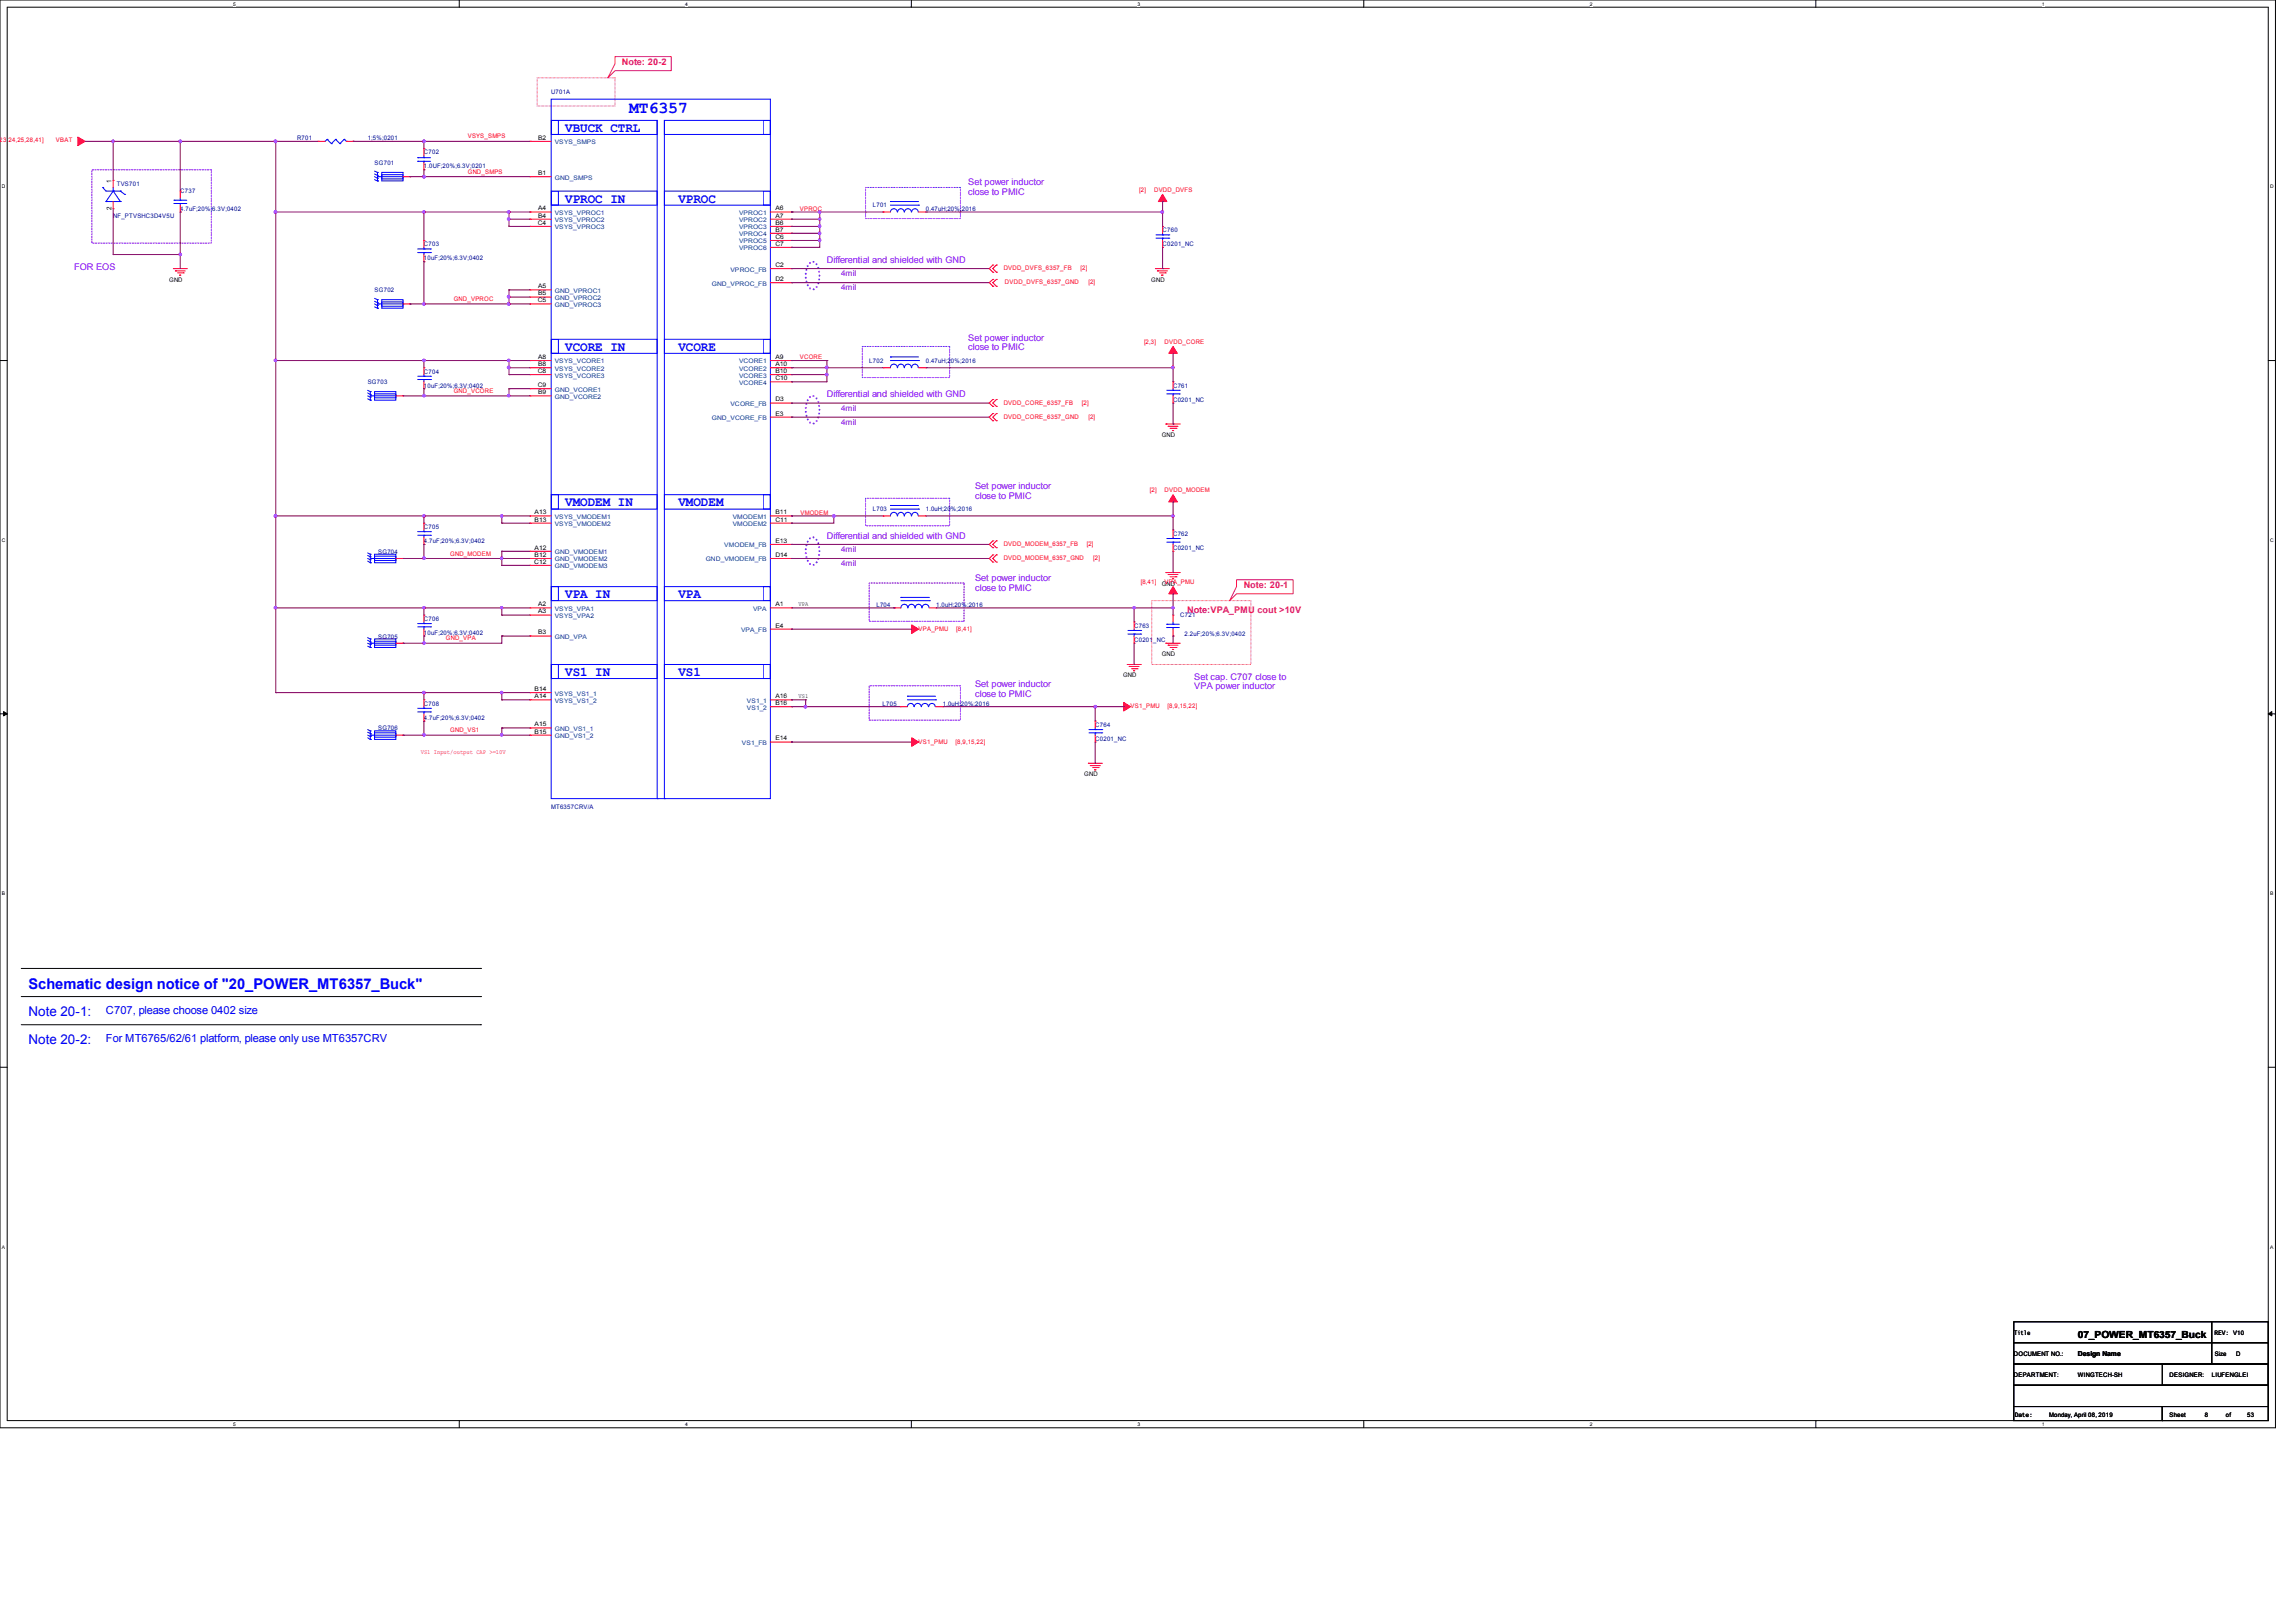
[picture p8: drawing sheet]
<svg xmlns="http://www.w3.org/2000/svg" width="297mm" height="210mm" viewBox="0 0 297 210" stroke-linecap="round" stroke-linejoin="round" font-family="sans-serif">
<defs><g id="words">
<text font-size="2.2" fill="#00f" x="81.4" y="14.6">MT6357</text>
<text font-size="1.9" fill="#00f" x="3.7" y="128">Schematic design notice of &quot;20_POWER_MT6357_Buck&quot;</text>
<g font-size="1.7" fill="#00f">
<text x="73.1" y="17.1">VBUCK CTRL</text>
<text x="73.1" y="26.2">VPROC IN</text>
<text x="87.8" y="26.2">VPROC</text>
<text x="73.1" y="45.4">VCORE IN</text>
<text x="87.8" y="45.4">VCORE</text>
<text x="73.1" y="65.5">VMODEM IN</text>
<text x="87.8" y="65.5">VMODEM</text>
<text x="73.1" y="77.4">VPA IN</text>
<text x="87.8" y="77.4">VPA</text>
<text x="73.1" y="87.5">VS1 IN</text>
<text x="87.8" y="87.5">VS1</text>
<text x="3.7" y="131.5">Note 20-1:</text>
<text x="3.7" y="135.1">Note 20-2:</text>
</g>
<g font-size="1.4" fill="#00f">
<text x="13.7" y="131.2">C707, please choose 0402 size</text>
<text x="13.7" y="134.9">For MT6765/62/61 platform, please only use MT6357CRV</text>
</g>
<text font-size="1.3" x="268.9" y="173.1">07_POWER_MT6357_Buck</text>
<g font-size="1.2" fill="#ff0080">
<text x="80.5" y="8.4">Note: 20-2</text>
<text x="160.9" y="76.1">Note: 20-1</text>
<text x="153.6" y="79.3">Note:VPA_PMU cout &gt;10V</text>
</g>
<g font-size="1.2" fill="#8000ff">
<text x="125.3" y="24">Set power inductor</text>
<text x="125.3" y="25.2">close to PMIC</text>
<text x="9.6" y="35">FOR EOS</text>
<text x="107" y="34">Differential and shielded with GND</text>
<text x="125.3" y="44.1">Set power inductor</text>
<text x="125.3" y="45.3">close to PMIC</text>
<text x="107" y="51.4">Differential and shielded with GND</text>
<text x="126.2" y="63.3">Set power inductor</text>
<text x="126.2" y="64.5">close to PMIC</text>
<text x="107" y="69.7">Differential and shielded with GND</text>
<text x="126.2" y="75.2">Set power inductor</text>
<text x="126.2" y="76.4">close to PMIC</text>
<text x="126.2" y="88.9">Set power inductor</text>
<text x="154.6" y="88">Set cap. C707 close to</text>
<text x="154.6" y="89.2">VPA power inductor</text>
<text x="126.2" y="90.1">close to PMIC</text>
</g>
<g font-size="1.1" fill="#8000ff">
<text x="108.8" y="35.7">4mil</text>
<text x="108.8" y="37.5">4mil</text>
<text x="108.8" y="53.1">4mil</text>
<text x="108.8" y="54.9">4mil</text>
<text x="108.8" y="71.4">4mil</text>
<text x="108.8" y="73.2">4mil</text>
</g>
<g font-size=".9">
<text x="14.4" y="23.6" transform="rotate(-90 14.4 23.6)">1</text>
<text x="14.4" y="27.2" transform="rotate(-90 14.4 27.2)">2</text>
<text x="268.9" y="175.5">Design Name</text>
</g>
<g font-size=".8" fill="#f00">
<text x="60.5" y="17.9">VSYS_SMPS</text>
<text x="-.7" y="18.4">2,23,24,25,28,41]</text>
<text x="7.2" y="18.4">VBAT</text>
<text x="60.5" y="22.5">GND_SMPS</text>
<text x="103.5" y="27.3">VPROC</text>
<text x="147.4" y="24.8">[2]</text>
<text x="149.4" y="24.8">DVDD_DVFS</text>
<text x="129.9" y="35">DVDD_DVFS_6357_FB</text>
<text x="139.8" y="35">[2]</text>
<text x="58.7" y="38.9">GND_VPROC</text>
<text x="130.1" y="36.8">DVDD_DVFS_6357_GND</text>
<text x="140.9" y="36.8">[2]</text>
<text x="103.5" y="46.5">VCORE</text>
<text x="148" y="44.5">[2,3]</text>
<text x="150.7" y="44.5">DVDD_CORE</text>
<text x="58.7" y="50.8">GND_VCORE</text>
<text x="129.9" y="52.4">DVDD_CORE_6357_FB</text>
<text x="140" y="52.4">[2]</text>
<text x="129.9" y="54.2">DVDD_CORE_6357_GND</text>
<text x="140.9" y="54.2">[2]</text>
<text x="148.8" y="63.7">[2]</text>
<text x="150.7" y="63.7">DVDD_MODEM</text>
<text x="58.3" y="71.9">GND_MODEM</text>
<text x="103.6" y="66.6">VMODEM</text>
<text x="129.9" y="70.7">DVDD_MODEM_6357_FB</text>
<text x="140.6" y="70.7">[2]</text>
<text x="129.9" y="72.5">DVDD_MODEM_6357_GND</text>
<text x="141.5" y="72.5">[2]</text>
<text x="147.6" y="75.6">[8,41]</text>
<text x="150.7" y="75.6">VPA_PMU</text>
<text x="57.7" y="82.8">GND_VPA</text>
<text x="118.9" y="81.6">VPA_PMU</text>
<text x="123.7" y="81.6">[8,41]</text>
<text x="58.3" y="94.7">GND_VS1</text>
<text x="146.3" y="91.7">VS1_PMU</text>
<text x="151.1" y="91.7">[8,9,15,22]</text>
<text x="54.4" y="97.6">VS1 Input/output CAP &gt;=10V</text>
<text x="118.9" y="96.2">VS1_PMU</text>
<text x="123.7" y="96.2">[8,9,15,22]</text>
</g>
<g font-size=".8" fill="#000080">
<text x="71.3" y="12.2">U701A</text>
<text x="38.4" y="18.2">R701</text>
<text x="47.6" y="18.2">1;5%;0201</text>
<text x="48.5" y="21.3">SG701</text>
<text x="54.9" y="20">C702</text>
<text x="54.9" y="21.8">1.0UF;20%;6.3V;0201</text>
<text x="14.6" y="28.2">NF_PTVSHC3D4V5U</text>
<text x="15.1" y="24.1">TVS701</text>
<text x="23.3" y="25">C737</text>
<text x="23.3" y="27.3">4.7uF;20%;6.3V;0402</text>
<text x="113" y="26.8">L701</text>
<text x="119.8" y="27.3">0.47uH;20%;2016</text>
<text x="54.9" y="31.9">C703</text>
<text x="54.9" y="33.7">10uF;20%;6.3V;0402</text>
<text x="150.5" y="30.1">C760</text>
<text x="150.5" y="31.9">C0201_NC</text>
<text x="48.5" y="37.8">SG702</text>
<text x="112.5" y="46.9">L702</text>
<text x="119.8" y="46.9">0.47uH;20%;2016</text>
<text x="47.6" y="49.7">SG703</text>
<text x="54.9" y="48.3">C704</text>
<text x="54.9" y="50.2">10uF;20%;6.3V;0402</text>
<text x="151.8" y="50.2">C761</text>
<text x="151.8" y="52">C0201_NC</text>
<text x="48.9" y="71.6">SG704</text>
<text x="54.9" y="68.5">C705</text>
<text x="54.9" y="70.3">4.7uF;20%;6.3V;0402</text>
<text x="113" y="66.2">L703</text>
<text x="119.8" y="66.2">1.0uH;20%;2016</text>
<text x="151.8" y="69.3">C762</text>
<text x="151.8" y="71.2">C0201_NC</text>
<text x="48.9" y="82.6">SG705</text>
<text x="54.9" y="80.3">C706</text>
<text x="54.9" y="82.2">10uF;20%;6.3V;0402</text>
<text x="113.4" y="78.5">L704</text>
<text x="121.2" y="78.5">1.0uH;20%;2016</text>
<text x="146.8" y="81.2">C763</text>
<text x="146.8" y="83.1">C0201_NC</text>
<text x="152.7" y="79.9">C721</text>
<text x="153.3" y="82.3">2.2uF;20%;6.3V;0402</text>
<text x="48.9" y="94.5">SG706</text>
<text x="54.9" y="91.3">C708</text>
<text x="54.9" y="93.1">4.7uF;20%;6.3V;0402</text>
<text x="114.2" y="91.3">L705</text>
<text x="122" y="91.3">1.0uH;20%;2016</text>
<text x="141.7" y="95.9">C0201_NC</text>
<text x="141.7" y="94.1">C764</text>
<text x="71.3" y="104.6">MT6357CRV/A</text>
</g>
<g font-size=".8">
<text x="69.6" y="18.1">B2</text>
<text x="69.6" y="22.6">B1</text>
<text x="69.6" y="29.1">C4</text>
<text x="69.6" y="27.2">A4</text>
<text x="69.6" y="28.2">B4</text>
<text x="100.3" y="27.2">A6</text>
<text x="100.3" y="28.2">A7</text>
<text x="100.3" y="29.1">B6</text>
<text x="100.3" y="30">B7</text>
<text x="100.3" y="34.5">C2</text>
<text x="100.3" y="30.9">C6</text>
<text x="100.3" y="31.8">C7</text>
<text x="21.9" y="36.4">GND</text>
<text x="69.6" y="39.1">C5</text>
<text x="69.6" y="37.3">A5</text>
<text x="69.6" y="38.2">B5</text>
<text x="100.3" y="36.4">D2</text>
<text x="149" y="36.4">GND</text>
<text x="69.6" y="46.4">A8</text>
<text x="69.6" y="47.4">B8</text>
<text x="100.3" y="46.4">A9</text>
<text x="100.3" y="47.4">A10</text>
<text x="69.6" y="50.1">C9</text>
<text x="69.6" y="48.3">C8</text>
<text x="69.6" y="51">B9</text>
<text x="100.3" y="53.8">E3</text>
<text x="100.3" y="51.9">D3</text>
<text x="100.3" y="48.3">B10</text>
<text x="100.3" y="49.2">C10</text>
<text x="150.3" y="56.6">GND</text>
<text x="69.2" y="71.1">A12</text>
<text x="69.2" y="66.5">A13</text>
<text x="69.2" y="67.5">B13</text>
<text x="100.3" y="70.2">E13</text>
<text x="100.3" y="66.5">B11</text>
<text x="100.3" y="67.5">C11</text>
<text x="69.1" y="72.9">C12</text>
<text x="69.2" y="72.1">B12</text>
<text x="100.3" y="72.1">D14</text>
<text x="150.3" y="75.8">GND</text>
<text x="69.6" y="82.1">B3</text>
<text x="69.6" y="78.4">A2</text>
<text x="69.6" y="79.4">A3</text>
<text x="100.3" y="78.4">A1</text>
<text x="100.3" y="81.2">E4</text>
<text x="103.4" y="78.4">VPA</text>
<text x="69.2" y="89.4">B14</text>
<text x="145.3" y="87.6">GND</text>
<text x="150.3" y="84.9">GND</text>
<text x="69.2" y="90.3">A14</text>
<text x="69.2" y="94">A15</text>
<text x="69.2" y="94.9">B15</text>
<text x="100.3" y="90.3">A16</text>
<text x="100.3" y="95.8">E14</text>
<text x="100.3" y="91.2">B16</text>
<text x="103.4" y="90.3">VS1</text>
<text x="140.3" y="100.5">GND</text>
<text x="260.6" y="172.7">Title</text>
<text x="286.6" y="172.7">REV: V10</text>
<text x="260.6" y="175.4">DOCUMENT NO.:</text>
<text x="260.6" y="178.2">DEPARTMENT:</text>
<text x="268.9" y="178.2">WINGTECH-SH</text>
<text x="280.8" y="178.2">DESIGNER:</text>
<text x="286.2" y="178.2">LIUFENGLEI</text>
<text x="286.6" y="175.4">Size</text>
<text x="289.4" y="175.4">D</text>
<text x="260.7" y="183.3">Date:</text>
<text x="265.2" y="183.3">Monday, April 08, 2019</text>
<text x="280.8" y="183.3">Sheet</text>
<text x="285.3" y="183.3">8</text>
<text x="288.1" y="183.3">of</text>
<text x="290.8" y="183.3">53</text>
</g>
<g font-size=".8" fill="#004080">
<text x="71.8" y="18.7">VSYS_SMPS</text>
<text x="71.8" y="23.2">GND_SMPS</text>
<text x="71.8" y="27.8">VSYS_VPROC1</text>
<text x="71.8" y="28.7">VSYS_VPROC2</text>
<text x="71.8" y="29.7">VSYS_VPROC3</text>
<text x="95.6" y="27.8">VPROC1</text>
<text x="95.6" y="28.7">VPROC2</text>
<text x="95.6" y="29.7">VPROC3</text>
<text x="94.5" y="35.1">VPROC_FB</text>
<text x="95.6" y="30.6">VPROC4</text>
<text x="95.6" y="31.5">VPROC5</text>
<text x="95.6" y="32.4">VPROC6</text>
<text x="71.8" y="37.9">GND_VPROC1</text>
<text x="71.8" y="38.8">GND_VPROC2</text>
<text x="71.8" y="39.7">GND_VPROC3</text>
<text x="92.1" y="37">GND_VPROC_FB</text>
<text x="71.8" y="47">VSYS_VCORE1</text>
<text x="71.8" y="48">VSYS_VCORE2</text>
<text x="95.6" y="47">VCORE1</text>
<text x="95.6" y="48">VCORE2</text>
<text x="71.8" y="51.6">GND_VCORE2</text>
<text x="71.8" y="50.7">GND_VCORE1</text>
<text x="71.8" y="48.9">VSYS_VCORE3</text>
<text x="94.5" y="52.5">VCORE_FB</text>
<text x="95.6" y="48.9">VCORE3</text>
<text x="95.6" y="49.8">VCORE4</text>
<text x="92.1" y="54.4">GND_VCORE_FB</text>
<text x="71.8" y="67.1">VSYS_VMODEM1</text>
<text x="71.8" y="71.7">GND_VMODEM1</text>
<text x="71.8" y="68.1">VSYS_VMODEM2</text>
<text x="93.7" y="70.8">VMODEM_FB</text>
<text x="94.8" y="67.1">VMODEM1</text>
<text x="94.8" y="68.1">VMODEM2</text>
<text x="71.8" y="72.6">GND_VMODEM2</text>
<text x="71.8" y="73.5">GND_VMODEM3</text>
<text x="91.3" y="72.6">GND_VMODEM_FB</text>
<text x="71.8" y="79">VSYS_VPA1</text>
<text x="71.8" y="82.7">GND_VPA</text>
<text x="71.8" y="80">VSYS_VPA2</text>
<text x="95.9" y="81.8">VPA_FB</text>
<text x="97.5" y="79">VPA</text>
<text x="71.8" y="90.9">VSYS_VS1_2</text>
<text x="71.8" y="90">VSYS_VS1_1</text>
<text x="71.8" y="94.6">GND_VS1_1</text>
<text x="71.8" y="95.5">GND_VS1_2</text>
<text x="96.7" y="90.9">VS1_1</text>
<text x="96.7" y="91.8">VS1_2</text>
<text x="96" y="96.4">VS1_FB</text>
</g>
<g font-size=".6">
<text x="30.2" y=".7">5</text>
<text x="88.7" y=".7">4</text>
<text x="147.2" y=".7">3</text>
<text x="205.7" y=".7">2</text>
<text x="264.2" y=".7">1</text>
<text x=".3" y="24.4">D</text>
<text x="293.8" y="24.4">D</text>
<text x=".3" y="70.1">C</text>
<text x="293.8" y="70.1">C</text>
<text x=".3" y="115.8">B</text>
<text x="293.8" y="115.8">B</text>
<text x=".3" y="161.5">A</text>
<text x="293.8" y="161.5">A</text>
<text x="30.2" y="184.5">5</text>
<text x="88.7" y="184.5">4</text>
<text x="147.2" y="184.5">3</text>
<text x="205.7" y="184.5">2</text>
<text x="264.2" y="184.5">1</text>
</g>
</g></defs>
<path d="M0 0h294.5v184.7h-294.5zM.9 .9h292.6v182.9h-292.6z" fill="none" stroke="#000" stroke-width=".13"/>
<g fill="#fff">
<path d="M30.2 .1h.3v.7h-.3z"/>
<path d="M30.2 183.9h.3v.8h-.3z"/>
</g>
<path d="M59.4 0v.9M59.4 183.8v.9" fill="none" stroke="#000" stroke-width=".13"/>
<g fill="#fff">
<path d="M88.7 .1h.3v.7h-.3z"/>
<path d="M88.7 183.9h.3v.8h-.3z"/>
</g>
<path d="M117.9 0v.9M117.9 183.8v.9" fill="none" stroke="#000" stroke-width=".13"/>
<g fill="#fff">
<path d="M147.2 .1h.3v.7h-.3z"/>
<path d="M147.2 183.9h.3v.8h-.3z"/>
</g>
<path d="M176.5 0v.9M176.5 183.8v.9" fill="none" stroke="#000" stroke-width=".13"/>
<g fill="#fff">
<path d="M205.7 .1h.4v.7h-.4z"/>
<path d="M205.7 183.9h.4v.8h-.4z"/>
</g>
<path d="M235 0v.9M235 183.8v.9" fill="none" stroke="#000" stroke-width=".13"/>
<g fill="#fff">
<path d="M264.2 .1h.4v.7h-.4z"/>
<path d="M264.2 183.9h.4v.8h-.4z"/>
<path d="M.3 23.8h.4v.7h-.4z"/>
<path d="M293.8 23.8h.5v.7h-.5z"/>
<path d="M.3 69.5h.4v.7h-.4z"/>
<path d="M293.8 69.5h.5v.7h-.5z"/>
</g>
<path d="M0 46.7h.9M293.5 46.7h1" fill="none" stroke="#000" stroke-width=".13"/>
<g fill="#fff">
<path d="M.3 115.2h.4v.8h-.4z"/>
<path d="M293.8 115.2h.4v.8h-.4z"/>
</g>
<path d="M0 92.4h.9M293.5 92.4h1" fill="none" stroke="#000" stroke-width=".13"/>
<path d="M.5 92.1l.4 .3-.4 .2zM293.5 92.4l.5-.3v.5z" fill="#000" stroke="#000" stroke-width=".13"/>
<g fill="#fff">
<path d="M.3 161h.3v.7h-.3z"/>
<path d="M293.8 161h.4v.7h-.4z"/>
</g>
<g fill="none" stroke="#000" stroke-width=".13">
<path d="M0 138.1h.9M2.8 128.9h59.4M2.8 125.3h59.4M2.8 132.6h59.4M62.2 128.9h.1M62.2 125.3h.1M62.2 132.6h.1M293.5 138.1h1M260.6 171h25.6v2.7h-25.6zM260.6 173.7h25.6v2.8h-25.6zM260.6 179.2h32.9v2.8h-32.9zM260.6 176.5h32.9v2.7h-32.9z"/>
<path d="M279.8 176.5h13.7v2.7h-13.7zM286.2 171h7.3v2.7h-7.3zM286.2 173.7h7.3v2.8h-7.3zM260.6 182h19.2v1.8h-19.2zM279.8 182h13.7v1.8h-13.7z"/>
</g>
<path d="M11.9 22h15.4v9.5h-15.4zM112 24.3h12.3v4h-12.3zM111.6 44.8h11.3v4.1h-11.3zM112 64.5h10.9v3.5h-10.9zM112.5 75.4h12.3v5h-12.3zM112.5 88.7h11.8v4.5h-11.8z" fill="none" stroke="#8000ff" stroke-width=".13" stroke-dasharray=".2 .2"/>
<path d="M104.9 34l.3-.1a1.25 1.25 0 0 1 .8 1.2 2.65 2.65 0 0 1-.6 2.3l-.2 .1a1.25 1.25 0 0 1-.9-1.3 2.65 2.65 0 0 1 .6-2.2zM104.9 51.3l.3-.1a1.25 1.25 0 0 1 .8 1.3 2.65 2.65 0 0 1-.6 2.2l-.2 .1a1.25 1.25 0 0 1-.9-1.2 2.65 2.65 0 0 1 .6-2.3zM104.9 69.6l.3-.1a1.25 1.25 0 0 1 .8 1.2 2.65 2.65 0 0 1-.6 2.3l-.2 .1a1.25 1.25 0 0 1-.9-1.2 2.65 2.65 0 0 1 .6-2.3z" fill="none" stroke="#8000ff" stroke-width=".25" stroke-dasharray="0 .5"/>
<path d="M69.5 10.1h10.1v3.6h-10.1zM79.6 7.3h7.3v1.8h-7.3l-.9 1 .9-1.8zM149.1 77.7h12.8v8.3h-12.8zM160 75h7.3v1.8h-7.3l-.9 .9 .9-1.8z" fill="none" stroke="#ff0080" stroke-width=".13"/>
<g fill="none" stroke="#f00" stroke-width=".13">
<path d="M41.1 18.3h1M41.1 18.3h.1M44.8 18.3h.9M45.7 18.3h.1M54.9 19.2h.1M54.9 19.2v1M68.6 18.3h.1M68.6 18.3h2.7M14.6 23.3h.1M14.6 27h.1M14.6 23.3v1M14.6 26.1v.9"/>
<path d="M22.4 34.8h.1M22.4 34.8h1.9M22.7 35.1h1.3M22.7 35.1h.1M23 35.3h.7M23.2 35.6h.1M23.2 35.6h.2M23.3 27.4h.1M23.3 24.7h.1M23.3 24.7v.9M23.3 26.5v.9M23.7 35.3h.1"/>
<path d="M52.2 22.9h.8M52.2 39.3h.8M53 22.9h.1M53 39.3h.1M54.9 22h.1M54.9 31.1h.1M54.9 33.9h.1M54.9 21v1M54.9 31.1v.9M54.9 32.9v1M68.6 27.4h.1M68.6 28.4h.1"/>
<path d="M68.6 37.5h.1M68.6 38.4h.1M68.6 22.9h.1M68.6 39.3h.1M68.6 29.3h.1M68.6 27.4h2.7M68.6 28.4h2.7M68.6 37.5h2.7M68.6 38.4h2.7M68.6 22.9h2.7M68.6 29.3h2.7M68.6 39.3h2.7"/>
<path d="M99.7 34.8h2.7M99.7 27.4h2.7M99.7 28.4h2.7M99.7 36.6h2.7M99.7 29.3h2.7M99.7 30.2h2.7M99.7 31.1h2.7M99.7 32h2.7M102.4 27.4h.1M102.4 28.4h.1M102.4 34.8h.1M102.4 36.6h.1"/>
<path d="M102.4 29.3h.1M102.4 30.2h.1M102.4 31.1h.1M102.4 32h.1M114.3 27.4h.1M114.3 27.4h.9M118.9 27.4h.9M119.8 27.4h.1M128.5 34.3l-.5 .5 .5 .4M128.5 36.2l-.5 .4 .5 .4M128.5 34.3h.1M128.5 35.2h.1"/>
<path d="M128.5 36.2h.1M128.5 37h.1M128.9 35.2h.1M128.9 34.3h.1M128.9 37h.1M128.9 36.2h.1M128.9 34.3l-.4 .5 .4 .4M128.9 36.2l-.4 .4 .4 .4M149.5 34.8h.1M149.5 34.8h1.8M149.8 35.1h.1M149.8 35.1h1.3"/>
<path d="M150.1 35.3h.7M150.3 35.6h.1M150.3 35.6h.2M150.5 29.3h.1M150.5 32h.1M150.5 29.3v.9M150.5 31.1v.9M150.8 35.3h.1M51.2 51.2h1M52.2 51.2h.1M54.9 47.6h.1M54.9 50.3h.1"/>
<path d="M54.9 47.6v.9M54.9 49.4v.9M68.6 46.7h.1M68.6 47.6h.1M68.6 51.2h.1M68.6 50.3h.1M68.6 48.5h.1M68.6 46.7h2.7M68.6 47.6h2.7M68.6 51.2h2.7M68.6 50.3h2.7M68.6 48.5h2.7"/>
<path d="M99.7 46.7h2.7M99.7 47.6h2.7M99.7 52.2h2.7M99.7 54h2.7M99.7 48.5h2.7M99.7 49.4h2.7M102.4 46.7h.1M102.4 47.6h.1M102.4 52.2h.1M102.4 54h.1M102.4 48.5h.1M102.4 49.4h.1"/>
<path d="M114.3 47.6h.1M114.3 47.6h.9M118.9 47.6h.9M119.8 47.6h.1M128.5 51.7l-.5 .5 .5 .4M128.5 53.5l-.5 .5 .5 .4M128.5 51.7h.1M128.5 52.6h.1M128.5 53.5h.1M128.5 54.4h.1M128.9 52.6h.1M128.9 51.7h.1"/>
<path d="M128.9 54.4h.1M128.9 53.5h.1M128.9 51.7l-.4 .5 .4 .4M128.9 53.5l-.4 .5 .4 .4M150.9 54.9h1.8M150.9 54.9h.1M151.2 55.2h.1M151.2 55.2h1.2M151.4 55.4h.8M151.7 55.7h.1M151.7 55.7h.2M151.8 49.4h.1"/>
<path d="M151.8 52.2h.1M151.8 49.4v.9M151.8 51.2v1M152.2 55.4h.1M51.2 72.3h1M52.2 72.3h.1M54.9 79.6h.1M54.9 67.7h.1M54.9 70.4h.1M54.9 67.7v.9M54.9 69.5v.9M54.9 79.6v.9"/>
<path d="M68.6 66.8h.1M68.6 71.3h.1M68.6 78.7h.1M68.6 79.6h.1M68.6 72.3h.1M68.6 73.2h.1M68.6 67.7h.1M68.6 66.8h2.7M68.6 71.3h2.7M68.6 72.3h2.7M68.6 78.7h2.7M68.6 79.6h2.7"/>
<path d="M68.6 73.2h2.7M68.6 67.7h2.7M99.7 66.8h2.7M99.7 70.4h2.7M99.7 72.3h2.7M99.7 78.7h2.7M99.7 67.7h2.7M102.4 66.8h.1M102.4 70.4h.1M102.4 72.3h.1M102.4 78.7h.1M102.4 67.7h.1"/>
<path d="M114.3 66.8h.1M114.3 66.8h.9M115.7 78.7h.1M115.7 78.7h.9M118.9 66.8h.9M119.8 66.8h.1M120.3 78.7h.9M121.2 78.7h.1M128.5 70l-.5 .4 .5 .5M128.5 71.8l-.5 .5 .5 .4M128.5 70h.1M128.5 70.9h.1"/>
<path d="M128.5 71.8h.1M128.5 72.7h.1M128.9 70.9h.1M128.9 70h.1M128.9 72.7h.1M128.9 71.8h.1M128.9 70l-.4 .4 .4 .5M128.9 71.8l-.4 .5 .4 .4M150.9 74.1h1.8M150.9 74.1h.1M151.2 74.3h.1M151.2 74.3h1.2"/>
<path d="M151.4 74.6h.8M151.7 74.9h.1M151.7 74.9h.2M151.8 68.6h.1M151.8 71.3h.1M151.8 79.6h.1M151.8 68.6v.9M151.8 70.4v.9M151.8 79.6v.9M152.2 74.6h.1M51.2 83.2h1M51.2 95.1h1"/>
<path d="M52.2 83.2h.1M52.2 95.1h.1M54.9 90.6h.1M54.9 93.3h.1M54.9 82.3h.1M54.9 81.4v.9M54.9 90.6v.8M54.9 92.4v.9M68.6 90.6h.1M68.6 82.3h.1M68.6 89.6h.1M68.6 94.2h.1"/>
<path d="M68.6 95.1h.1M68.6 90.6h2.7M68.6 82.3h2.7M68.6 89.6h2.7M68.6 94.2h2.7M68.6 95.1h2.7M99.7 91.4h2.7M99.7 81.4h2.7M99.7 90.6h2.7M99.7 96h2.7M102.4 81.4h.1M102.4 90.6h.1"/>
<path d="M102.4 96h.1M102.4 91.4h.1M116.5 91.4h.1M116.5 91.4h.9M121.1 91.4h.9M122 91.4h.1M140.8 98.8h.1M140.8 98.8h1.9M141.1 99.1h.1M141.1 99.1h1.3M141.4 99.3h.7M141.6 99.6h.1"/>
<path d="M141.6 99.6h.3M141.7 93.3h.1M141.7 96h.1M141.7 93.3v.9M141.7 95.1v.9M142.1 99.3h.1M145.9 86h.1M145.9 86h1.8M146.1 86.2h.1M146.1 86.2h1.3M146.4 86.5h.8M146.7 86.8h.1"/>
<path d="M146.7 86.8h.2M146.8 80.5h.1M146.8 83.2h.1M146.8 80.5v.9M146.8 82.3v.9M147.2 86.5h.1M150.9 83.2h1.8M150.9 83.2h.1M151.2 83.5h.1M151.2 83.5h1.2M151.4 83.8h.8M151.7 84h.1"/>
<path d="M151.7 84h.2M151.8 82.3h.1M151.8 81.4v.9M152.2 83.8h.1"/>
</g>
<g fill="#f00" stroke="#f00" stroke-width=".13">
<path d="M10.1 17.7l.9 .6-.9 .5z" fill-rule="evenodd"/>
<path d="M150.5 25.1l.5 1h-1.1z" fill-rule="evenodd"/>
<path d="M151.8 44.8l.6 .9h-1.1z" fill-rule="evenodd"/>
<path d="M151.8 64l.6 .9h-1.1z" fill-rule="evenodd"/>
<path d="M151.8 75.9l.6 .9h-1.1z" fill-rule="evenodd"/>
<path d="M145.4 90.9l.9 .5-.9 .6z" fill-rule="evenodd"/>
<path d="M118 95.5l.9 .5-.9 .6z" fill-rule="evenodd"/>
<path d="M118 80.9l.9 .5-.9 .6z" fill-rule="evenodd"/>
</g>
<g fill="none" stroke="#00f" stroke-width=".13">
<path d="M42.3 18l-.2 .3M42.3 18h.1M42.3 18l.6 .6M42.9 18.6h.1M43.4 18l-.5 .6M43.4 18h.1M43.4 18l.6 .6M44 18.6h.1M44.5 18h.1M44.5 18l.3 .3M44.5 18l-.5 .6M44.8 18.3h.1"/>
<path d="M71.3 15.6h1v1.8h-1zM71.3 15.6h13.7v1.8h-13.7zM71.3 12.8h28.4v90.5h-28.4zM85 15.6v87.7M86 15.6v87.7M86 15.6h13.7v1.8h-13.7zM98.8 15.6h.9v1.8h-.9zM13.3 24.3h.1M13.3 24.3l.4 .4h1.9M13.7 26.1h.1M13.7 26.1h1.9M14.6 24.7l1 1.4"/>
<path d="M14.6 24.7h.1M14.6 24.7l-.9 1.4M14.6 24.3v.4M15.6 26.1h.1M15.6 24.7h.1M15.6 24.7l.5 .4M16.1 25.1h.1M22.5 25.9h1.7M22.5 26.3h1.7M22.5 25.9h.1M22.5 26.3h.1M23.3 26.3h.1"/>
<path d="M23.3 25.9h.1M23.3 25.6v.3M23.3 26.3v.2M48.5 23.2l.4 .2M48.5 22.9l.4 .2M48.5 22.5l.4 .2M48.5 22.1l.4 .2M48.5 39.7l.4 .2M48.5 39.3l.4 .2M48.5 39l.4 .2M48.5 38.6l.4 .2M48.9 23.4h.1"/>
<path d="M48.9 23.1h.1M48.9 22.7h.1M48.9 22.3h.1M48.9 39.9h.1M48.9 39.5h.1M48.9 39.2h.1M48.9 38.8h.1M48.9 22.3v1.1M48.9 38.8v1.1M48.9 22.9h3.3M48.9 39.3h3.3M48.9 22.9h.1"/>
<path d="M48.9 39.3h.1M49.4 22.6h2.8v.6h-2.8zM49.4 22.3h2.8v1.1h-2.8zM49.4 39.1h2.8v.5h-2.8zM49.4 38.8h2.8v1.1h-2.8zM52.2 22.9h.1M52.2 39.3h.1M54.1 20.4h1.6M54.1 20.9h1.6M54.1 20.4h.1M54.1 20.9h.1M54.1 32.7h1.6"/>
<path d="M54.1 32.2h1.6M54.9 20.9h.1M54.9 20.4h.1M54.9 32.2h.1M54.9 32.7h.1M54.9 20.2v.2M54.9 20.9v.1M54.9 32v.2M54.9 32.7v.2M55.7 32.7h.1M55.7 32.2h.1M71.3 24.7h1v1.8h-1z"/>
<path d="M71.3 24.7h13.7v1.8h-13.7zM86 24.7h13.7v1.8h-13.7zM98.8 24.7h.9v1.8h-.9zM115.2 27.4a.45 .45 0 0 1 .5-.4 .45 .45 0 0 1 .4 .4M115.2 26.1h3.7M115.2 26.1h.1M115.2 26.5h3.7M116.2 27.4a.42 .42 0 0 1 .4-.4 .42 .42 0 0 1 .4 .4M117.1 27.4a.45 .45 0 0 1 .4-.4 .45 .45 0 0 1 .4 .4M118 27.4a.42 .42 0 0 1 .4-.4 .42 .42 0 0 1 .4 .4M118.9 26.5h.1M149.6 30.8h1.7"/>
<path d="M149.6 30.4h1.7M150.5 30.4h.1M150.5 30.8h.1M150.5 30.2v.2M150.5 30.8v.3M151.3 30.8h.1M151.3 30.4h.1M47.6 51.6l.3 .2M47.6 51.2l.3 .2M47.6 50.8l.3 .3M47.6 50.5l.3 .2M47.9 51.8h.1"/>
<path d="M47.9 51.4h.1M47.9 51.1h.1M47.9 50.7h.1M47.9 50.7v1.1M48 51.2h3.2M48 51.2h.1M48.5 51h2.7v.5h-2.7zM48.5 50.7h2.7v1.1h-2.7zM51.2 51.2h.1M54.1 49.1h1.6M54.1 48.7h1.6M54.9 48.7h.1"/>
<path d="M54.9 49.1h.1M54.9 48.5v.2M54.9 49.1v.3M55.7 49.1h.1M55.7 48.7h.1M71.3 43.9h1v1.8h-1zM71.3 43.9h13.7v1.8h-13.7zM86 43.9h13.7v1.8h-13.7zM98.8 43.9h.9v1.8h-.9zM115.2 46.2h3.7M115.2 46.2h.1M115.2 46.7h3.7"/>
<path d="M116.1 47.6a.44 .44 0 0 0-.4-.5 .44 .44 0 0 0-.5 .5M117 47.6a.42 .42 0 0 0-.4-.5 .42 .42 0 0 0-.4 .5M117.9 47.6a.44 .44 0 0 0-.4-.5 .44 .44 0 0 0-.4 .5M118.8 47.6a.42 .42 0 0 0-.4-.5 .42 .42 0 0 0-.4 .5M118.9 46.7h.1M151 51h1.6M151 50.5h1.6M151.8 50.5h.1M151.8 51h.1M151.8 50.3v.2M151.8 51v.2M152.6 51h.1"/>
<path d="M152.6 50.5h.1M47.6 72.6l.3 .2M47.6 72.3l.3 .1M47.6 71.9l.3 .2M47.6 71.5l.3 .2M47.9 72.8h.1M47.9 72.4h.1M47.9 72.1h.1M47.9 71.7h.1M47.9 71.7v1.1M48 72.3h3.2M48 72.3h.1"/>
<path d="M48.5 72h2.7v.5h-2.7zM48.5 71.7h2.7v1.1h-2.7zM51.2 72.3h.1M54.1 69.3h1.6M54.1 68.8h1.6M54.9 68.8h.1M54.9 69.3h.1M54.9 68.6v.2M54.9 69.3v.2M55.7 69.3h.1M55.7 68.8h.1M71.3 64h1v1.9h-1z"/>
<path d="M71.3 75.9h1v1.8h-1zM71.3 64h13.7v1.9h-13.7zM71.3 75.9h13.7v1.8h-13.7zM86 64h13.7v1.9h-13.7zM86 75.9h13.7v1.8h-13.7zM98.8 64h.9v1.9h-.9zM98.8 75.9h.9v1.8h-.9zM115.2 65.4h3.7M115.2 65.4h.1M115.2 65.9h3.7M116.1 66.8a.44 .44 0 0 0-.4-.5 .44 .44 0 0 0-.5 .5M116.6 77.3h.1"/>
<path d="M116.6 77.7h3.7M116.6 77.3h3.7M117 66.8a.43 .43 0 0 0-.4-.5 .43 .43 0 0 0-.4 .5M117.5 78.7a.44 .44 0 0 0-.5-.5 .44 .44 0 0 0-.4 .5M117.9 66.8a.44 .44 0 0 0-.4-.5 .44 .44 0 0 0-.4 .5M118.4 78.7a.44 .44 0 0 0-.4-.5 .44 .44 0 0 0-.5 .5M118.8 66.8a.43 .43 0 0 0-.4-.5 .43 .43 0 0 0-.4 .5M118.9 65.9h.1M119.3 78.7a.43 .43 0 0 0-.4-.5 .43 .43 0 0 0-.5 .5M120.2 78.7a.44 .44 0 0 0-.4-.5 .44 .44 0 0 0-.5 .5M120.3 77.7h.1M151 70.1h1.6"/>
<path d="M151 69.7h1.6M151.8 69.7h.1M151.8 70.1h.1M151.8 69.5v.2M151.8 70.1v.3M152.6 70.1h.1M152.6 69.7h.1M47.6 83.6l.3 .2M47.6 83.2l.3 .2M47.6 82.8l.3 .3M47.6 82.5l.3 .2M47.6 95.5l.3 .2"/>
<path d="M47.6 95.1l.3 .2M47.6 94.7l.3 .2M47.6 94.4l.3 .2M47.9 83.8h.1M47.9 83.4h.1M47.9 83.1h.1M47.9 82.7h.1M47.9 95.7h.1M47.9 95.3h.1M47.9 94.9h.1M47.9 94.6h.1M47.9 82.7v1.1"/>
<path d="M47.9 94.6v1.1M48 83.2h3.2M48 95.1h3.2M48 83.2h.1M48 95.1h.1M48.5 83h2.7v.5h-2.7zM48.5 82.7h2.7v1.1h-2.7zM48.5 94.8h2.7v.6h-2.7zM48.5 94.6h2.7v1.1h-2.7zM51.2 83.2h.1M51.2 95.1h.1M54.1 92.1h1.6"/>
<path d="M54.1 91.7h1.6M54.1 81.1h1.6M54.1 80.7h1.6M54.9 91.7h.1M54.9 92.1h.1M54.9 80.7h.1M54.9 81.1h.1M54.9 80.5v.2M54.9 81.1v.3M54.9 91.4v.3M54.9 92.1v.3M55.7 92.1h.1"/>
<path d="M55.7 91.7h.1M55.7 81.1h.1M55.7 80.7h.1M71.3 86h1v1.8h-1zM71.3 86h13.7v1.8h-13.7zM86 86h13.7v1.8h-13.7zM98.8 86h.9v1.8h-.9zM117.4 90.1h.1M117.4 90.6h3.7M117.4 91.4a.42 .42 0 0 1 .5-.4 .42 .42 0 0 1 .4 .4M117.4 90.1h3.7M118.3 91.4a.45 .45 0 0 1 .5-.4 .45 .45 0 0 1 .4 .4"/>
<path d="M119.3 91.4a.45 .45 0 0 1 .4-.4 .45 .45 0 0 1 .4 .4M120.2 91.4a.42 .42 0 0 1 .4-.4 .42 .42 0 0 1 .4 .4M121.1 90.6h.1M140.9 94.8h1.7M140.9 94.4h1.7M141.7 94.4h.1M141.7 94.8h.1M141.7 94.2v.2M141.7 94.8v.3M142.6 94.8h.1M142.6 94.4h.1M146 82h1.6"/>
<path d="M146 81.6h1.6M146.8 81.6h.1M146.8 82h.1M146.8 81.4v.2M146.8 82v.3M147.6 82h.1M147.6 81.6h.1M151 80.8h1.6M151 81.2h1.6M151 80.8h.1M151 81.2h.1M151.8 81.2h.1"/>
<path d="M151.8 80.8h.1M151.8 80.5v.3M151.8 81.2v.2M85 103.3h.1M86 103.3h.1"/>
</g>
<g fill="none" stroke="#800040" stroke-width=".13">
<path d="M11 18.3h30.1M14.6 18.3h.1M14.6 18.3v5M23.3 18.3h.1M23.3 18.3v6.4M35.7 18.3h.1M35.7 18.3v71.3M45.7 18.3h22.9M45.7 18.3h.1M54.9 18.3h.1M54.9 18.3v.9M14.6 32.9h.1"/>
<path d="M14.6 27v5.9M14.6 32.9h8.7M23.3 32.9h.1M23.3 27.4h.1M23.3 27.4v7.4M35.7 27.4h.1M35.7 27.4h32.9M53 39.3h.1M53 22.9h.1M53 39.3h15.6M53 22.9h15.6M54.9 22h.1"/>
<path d="M54.9 33.9h.1M54.9 22.9h.1M54.9 27.4h.1M54.9 22v.9M54.9 27.4v3.7M54.9 33.9v5.4M65.9 28.4h2.7M65.9 29.3h2.7M65.9 37.5h2.7M65.9 38.4h2.7M65.9 39.3h.1M65.9 27.4h.1"/>
<path d="M65.9 28.4h.1M65.9 29.3h.1M65.9 37.5h.1M65.9 38.4h.1M65.9 27.4v1.9M65.9 37.5v1.8M102.4 27.4h.1M102.4 34.8h.1M102.4 36.6h.1M102.4 28.4h.1M102.4 29.3h.1M102.4 30.2h.1"/>
<path d="M102.4 31.1h.1M102.4 32h.1M102.4 27.4h11.9M102.4 28.4h3.7M102.4 29.3h3.7M102.4 30.2h3.7M102.4 31.1h3.7M102.4 34.8h25.6M102.4 36.6h25.6M106.1 27.4h.1M106.1 28.4h.1M106.1 29.3h.1"/>
<path d="M106.1 30.2h.1M106.1 31.1h.1M106.1 27.4v4.6h-3.7M119.8 27.4h30.7M150.5 27.4h.1M150.5 26.1h.1M150.5 34.8h.1M150.5 26.1v3.2M150.5 32v2.8M35.7 46.7h.1M35.7 46.7h32.9M52.2 51.2h16.4"/>
<path d="M54.9 46.7h.1M54.9 50.3h.1M54.9 51.2h.1M54.9 46.7v.9M54.9 50.3v.9M65.9 47.6h2.7M65.9 48.5h2.7M65.9 50.3h2.7M65.9 47.6h.1M65.9 46.7h.1M65.9 48.5h.1M65.9 50.3h.1"/>
<path d="M65.9 51.2h.1M65.9 46.7v1.8M65.9 50.3v.9M102.4 46.7h4.6M102.4 47.6h11.9M102.4 48.5h4.6M102.4 52.2h.1M102.4 47.6h.1M102.4 46.7h.1M102.4 54h.1M102.4 48.5h.1M102.4 49.4h.1"/>
<path d="M102.4 52.2h25.6M102.4 54h25.6M107 47.6h.1M107 48.5h.1M107 46.7h.1M107 46.7v2.7h-4.6M119.8 47.6h32M151.8 47.6h.1M151.8 45.7h.1M151.8 54.9h.1M151.8 45.7v3.7M151.8 52.2v2.7"/>
<path d="M35.7 66.8h.1M35.7 78.7h.1M35.7 78.7h32.9M35.7 66.8h32.9M52.2 72.3h.1M52.2 72.3h16.4M54.9 70.4h.1M54.9 72.3h.1M54.9 78.7h.1M54.9 66.8h.1M54.9 66.8v.9M54.9 70.4v1.9"/>
<path d="M54.9 78.7v.9M64.9 73.2h3.7M64.9 71.3h3.7M64.9 67.7h3.7M64.9 79.6h3.7M64.9 73.2h.1M64.9 71.3h.1M64.9 78.7h.1M64.9 72.3h.1M64.9 67.7h.1M64.9 66.8h.1M64.9 79.6h.1"/>
<path d="M64.9 66.8v.9M64.9 71.3v1.9M64.9 78.7v.9M102.4 70.4h.1M102.4 66.8h.1M102.4 72.3h.1M102.4 67.7h.1M102.4 78.7h13.3M102.4 66.8h11.9M102.4 72.3h25.6M102.4 70.4h25.6M107.9 66.8h.1"/>
<path d="M107.9 66.8v.9h-5.5M115.7 78.7h.1M119.8 66.8h32M121.2 78.7h30.6M146.8 78.7h.1M146.8 78.7v1.8M151.8 76.8h.1M151.8 78.7h.1M151.8 66.8h.1M151.8 64.9h.1M151.8 74.1h.1M151.8 64.9v3.7"/>
<path d="M151.8 71.3v2.8M151.8 76.8v2.8M35.7 89.6h.1M35.7 89.6h32.9M52.2 83.2h.1M52.2 95.1h.1M52.2 95.1h16.4M54.9 95.1h.1M54.9 82.3h.1M54.9 83.2h.1M54.9 89.6h.1M54.9 93.3h.1"/>
<path d="M54.9 82.3v.9M54.9 89.6v1M54.9 93.3v1.8M64.9 90.6h3.7M64.9 94.2h3.7M64.9 82.3h3.7M64.9 90.6h.1M64.9 89.6h.1M64.9 94.2h.1M64.9 95.1h.1M64.9 82.3h.1M64.9 82.3v.9h-12.7"/>
<path d="M64.9 89.6v1M64.9 94.2v.9M102.4 81.4h.1M102.4 96h.1M102.4 91.4h.1M102.4 90.6h.1M102.4 91.4h14.1M102.4 90.6h1.9M102.4 81.4h15.6M102.4 96h15.6M104.3 91.4h.1M104.3 90.6h.1"/>
<path d="M104.3 90.6v.8M122 91.4h23.4M141.7 91.4h.1M141.7 98.8h.1M141.7 91.4v1.9M141.7 96v2.8M145.4 91.4h.1M146.8 86h.1M146.8 83.2v2.8M151.8 82.3h.1M151.8 82.3v.9"/>
</g>
<g fill="#f0f" stroke="#f0f" stroke-width=".13">
<path d="M35.5 46.5h.3v.2h-.3z" fill-rule="evenodd"/>
<path d="M35.5 78.5h.3v.2h-.3z" fill-rule="evenodd"/>
<path d="M54.7 78.5h.3v.2h-.3z" fill-rule="evenodd"/>
<path d="M54.7 83.1h.3v.2h-.3z" fill-rule="evenodd"/>
<path d="M65.7 28.2h.2v.2h-.2z" fill-rule="evenodd"/>
<path d="M65.7 46.5h.2v.2h-.2z" fill-rule="evenodd"/>
<path d="M54.7 51.1h.3v.2h-.3z" fill-rule="evenodd"/>
<path d="M65.7 51.1h.2v.2h-.2z" fill-rule="evenodd"/>
<path d="M54.7 46.5h.3v.2h-.3z" fill-rule="evenodd"/>
<path d="M23.2 32.8h.2v.2h-.2z" fill-rule="evenodd"/>
<path d="M146.6 78.5h.3v.2h-.3z" fill-rule="evenodd"/>
<path d="M35.5 46.5h.3v.2h-.3z" fill-rule="evenodd"/>
<path d="M35.5 78.5h.3v.2h-.3z" fill-rule="evenodd"/>
<path d="M54.7 78.5h.3v.2h-.3z" fill-rule="evenodd"/>
<path d="M54.7 83.1h.3v.2h-.3z" fill-rule="evenodd"/>
<path d="M65.7 28.2h.2v.2h-.2z" fill-rule="evenodd"/>
<path d="M65.7 46.5h.2v.2h-.2z" fill-rule="evenodd"/>
<path d="M54.7 51.1h.3v.2h-.3z" fill-rule="evenodd"/>
<path d="M65.7 51.1h.2v.2h-.2z" fill-rule="evenodd"/>
<path d="M54.7 46.5h.3v.2h-.3z" fill-rule="evenodd"/>
<path d="M23.2 32.8h.2v.2h-.2z" fill-rule="evenodd"/>
<path d="M146.6 78.5h.3v.2h-.3z" fill-rule="evenodd"/>
<circle cx="104.2" cy="91.4" r=".17"/>
<circle cx="64.9" cy="95.1" r=".16"/>
<circle cx="54.9" cy="95.1" r=".17"/>
<circle cx="54.9" cy="39.3" r=".17"/>
<circle cx="65.8" cy="39.3" r=".17"/>
<circle cx="35.6" cy="18.3" r=".17"/>
<circle cx="54.9" cy="27.4" r=".17"/>
<circle cx="35.6" cy="27.4" r=".17"/>
<circle cx="64.9" cy="72.2" r=".16"/>
<circle cx="54.9" cy="72.2" r=".17"/>
<circle cx="35.6" cy="66.8" r=".17"/>
<circle cx="54.9" cy="66.8" r=".17"/>
<circle cx="54.9" cy="18.3" r=".17"/>
<circle cx="54.9" cy="22.9" r=".17"/>
<circle cx="65.8" cy="27.4" r=".17"/>
<circle cx="54.9" cy="89.6" r=".17"/>
<circle cx="65.8" cy="47.5" r=".17"/>
<circle cx="64.9" cy="66.7" r=".16"/>
<circle cx="64.9" cy="78.6" r=".15"/>
<circle cx="64.9" cy="89.6" r=".16"/>
<circle cx="65.8" cy="38.4" r=".17"/>
<circle cx="150.4" cy="27.4" r=".17"/>
<circle cx="106.1" cy="28.3" r=".15"/>
<circle cx="106.1" cy="27.4" r=".16"/>
<circle cx="106.1" cy="30.2" r=".16"/>
<circle cx="106.1" cy="29.2" r=".16"/>
<circle cx="106.1" cy="31.1" r=".16"/>
<circle cx="151.8" cy="47.5" r=".16"/>
<circle cx="107" cy="48.5" r=".17"/>
<circle cx="107" cy="47.5" r=".17"/>
<circle cx="151.8" cy="66.7" r=".16"/>
<circle cx="107.9" cy="66.8" r=".17"/>
<circle cx="14.6" cy="18.3" r=".16"/>
<circle cx="23.3" cy="18.3" r=".17"/>
<circle cx="151.8" cy="78.6" r=".15"/>
<circle cx="141.7" cy="91.4" r=".17"/>
</g>
<use href="#words"/>
</svg>
